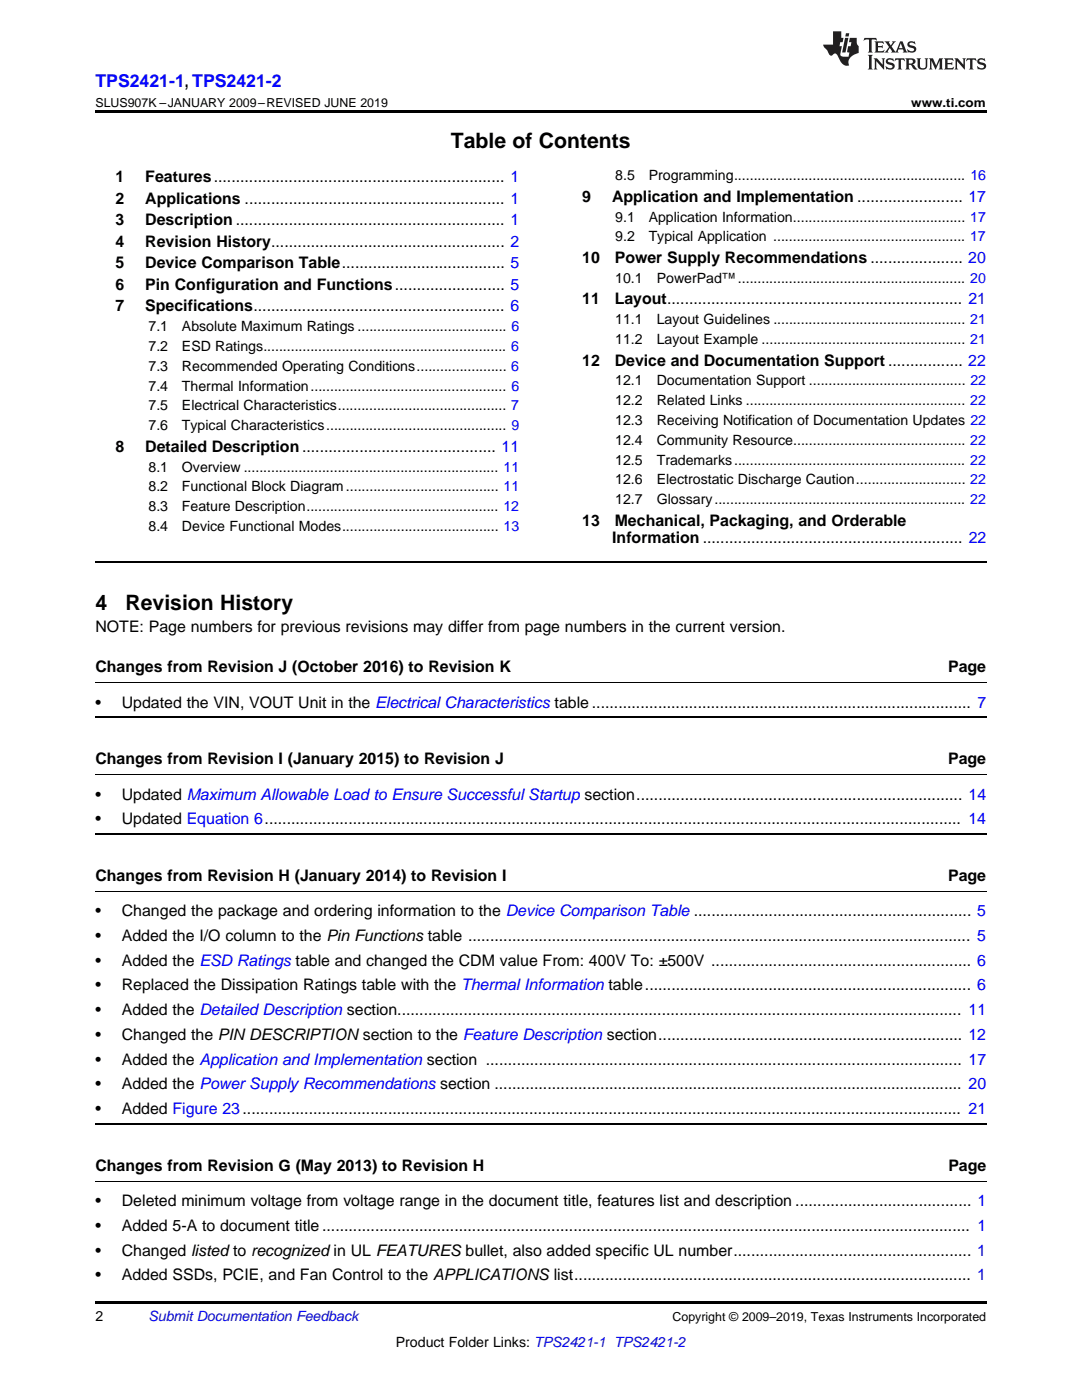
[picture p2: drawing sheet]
<svg xmlns="http://www.w3.org/2000/svg" width="216mm" height="279mm" viewBox="0 0 216 279" stroke-linecap="round" stroke-linejoin="round" font-family="sans-serif">
<defs><g id="words">
<g font-size="4.2">
<text x="90" y="29.6">Table of Contents</text>
<text x="19" y="121.7">4</text>
<text x="25" y="121.7">Revision History</text>
</g>
<text font-size="3.5" fill="#00f" x="19" y="17.3">TPS2421-1, TPS2421-2</text>
<g font-size="3.2">
<text x="23" y="36.3">1</text>
<text x="23" y="40.6">2</text>
<text x="29" y="36.3">Features.................................................................. 1</text>
<text x="29" y="40.6">Applications ........................................................... 1</text>
<text x="116.2" y="40.3">9</text>
<text x="122.1" y="40.3">Application and Implementation ........................ 17</text>
<text x="23" y="44.9">3</text>
<text x="29" y="44.9">Description ............................................................. 1</text>
<text x="23" y="49.2">4</text>
<text x="23" y="53.6">5</text>
<text x="29" y="49.2">Revision History..................................................... 2</text>
<text x="29" y="53.6">Device Comparison Table..................................... 5</text>
<text x="116.2" y="52.5">10</text>
<text x="122.7" y="52.5">Power Supply Recommendations ..................... 20</text>
<text x="23" y="57.9">6</text>
<text x="29" y="57.9">Pin Configuration and Functions......................... 5</text>
<text x="23" y="62.2">7</text>
<text x="29" y="62.2">Specifications......................................................... 6</text>
<text x="116.2" y="60.7">11</text>
<text x="122.7" y="60.7">Layout................................................................... 21</text>
<text x="116.2" y="73">12</text>
<text x="122.7" y="73">Device and Documentation Support ................. 22</text>
<text x="23" y="90.2">8</text>
<text x="29" y="90.2">Detailed Description............................................ 11</text>
<text x="116.2" y="104.9">13</text>
<text x="122.7" y="104.9">Mechanical, Packaging, and Orderable</text>
<text x="122.2" y="108.4">Information ........................................................... 22</text>
<text x="19" y="126">NOTE: Page numbers for previous revisions may differ from page numbers in the current version.</text>
<text x="19" y="134.2">Changes from Revision J (October 2016) to Revision K</text>
<text x="189.2" y="134.2">Page</text>
<text x="19" y="141.2">•</text>
<text x="24.3" y="141.2">Updated the VIN, VOUT Unit in the Electrical Characteristics table ...................................................................................... 7</text>
<text x="19" y="152.5">Changes from Revision I (January 2015) to Revision J</text>
<text x="189.2" y="152.5">Page</text>
<text x="19" y="159.6">•</text>
<text x="24.3" y="159.6">Updated Maximum Allowable Load to Ensure Successful Startup section.......................................................................... 14</text>
<text x="19" y="164.5">•</text>
<text x="24.3" y="164.5">Updated Equation 6.............................................................................................................................................................. 14</text>
<text x="19" y="175.8">Changes from Revision H (January 2014) to Revision I</text>
<text x="189.2" y="175.8">Page</text>
<text x="19" y="182.8">•</text>
<text x="24.3" y="182.8">Changed the package and ordering information to the Device Comparison Table ............................................................... 5</text>
<text x="19" y="187.8">•</text>
<text x="24.3" y="187.8">Added the I/O column to the Pin Functions table .................................................................................................................. 5</text>
<text x="19" y="192.7">•</text>
<text x="19" y="197.7">•</text>
<text x="24.3" y="192.7">Added the ESD Ratings table and changed the CDM value From: 400V To: ±500V ........................................................... 6</text>
<text x="24.3" y="197.7">Replaced the Dissipation Ratings table with the Thermal Information table.......................................................................... 6</text>
<text x="19" y="202.6">•</text>
<text x="24.3" y="202.6">Added the Detailed Description section................................................................................................................................ 11</text>
<text x="19" y="207.5">•</text>
<text x="24.3" y="207.5">Changed the PIN DESCRIPTION section to the Feature Description section..................................................................... 12</text>
<text x="19" y="212.5">•</text>
<text x="24.3" y="212.5">Added the Application and Implementation section ............................................................................................................ 17</text>
<text x="19" y="217.4">•</text>
<text x="24.3" y="217.4">Added the Power Supply Recommendations section .......................................................................................................... 20</text>
<text x="19" y="222.4">•</text>
<text x="24.3" y="222.4">Added Figure 23................................................................................................................................................................... 21</text>
<text x="19" y="233.6">Changes from Revision G (May 2013) to Revision H</text>
<text x="189.2" y="233.6">Page</text>
<text x="19" y="240.7">•</text>
<text x="19" y="245.6">•</text>
<text x="24.3" y="240.7">Deleted minimum voltage from voltage range in the document title, features list and description ........................................ 1</text>
<text x="24.3" y="245.6">Added 5-A to document title................................................................................................................................................... 1</text>
<text x="19" y="250.6">•</text>
<text x="24.3" y="250.6">Changed listed to recognized in UL FEATURES bullet, also added specific UL number...................................................... 1</text>
<text x="19" y="255.5">•</text>
<text x="24.3" y="255.5">Added SSDs, PCIE, and Fan Control to the APPLICATIONS list.......................................................................................... 1</text>
</g>
<g font-size="2.8">
<text x="122.8" y="36">8.5</text>
<text x="129.4" y="36">Programming........................................................... 16</text>
<text x="122.8" y="44.2">9.1</text>
<text x="129.4" y="44.2">Application Information............................................ 17</text>
<text x="122.8" y="48.2">9.2</text>
<text x="129.4" y="48.2">Typical Application ................................................. 17</text>
<text x="122.8" y="56.4">10.1</text>
<text x="131" y="56.4">PowerPad™.......................................................... 20</text>
<text x="122.8" y="64.7">11.1</text>
<text x="131" y="64.7">Layout Guidelines ................................................. 21</text>
<text x="29.6" y="66.1">7.1</text>
<text x="29.6" y="70.1">7.2</text>
<text x="36.3" y="66.1">Absolute Maximum Ratings ...................................... 6</text>
<text x="36.3" y="70.1">ESD Ratings.............................................................. 6</text>
<text x="122.8" y="68.7">11.2</text>
<text x="131" y="68.7">Layout Example .................................................... 21</text>
<text x="29.6" y="74">7.3</text>
<text x="29.6" y="78">7.4</text>
<text x="36.3" y="74">Recommended Operating Conditions....................... 6</text>
<text x="36.3" y="78">Thermal Information.................................................. 6</text>
<text x="122.8" y="76.9">12.1</text>
<text x="131" y="76.9">Documentation Support ........................................ 22</text>
<text x="29.6" y="81.9">7.5</text>
<text x="36.3" y="81.9">Electrical Characteristics........................................... 7</text>
<text x="122.8" y="80.9">12.2</text>
<text x="131" y="80.9">Related Links ........................................................ 22</text>
<text x="29.6" y="85.9">7.6</text>
<text x="36.3" y="85.9">Typical Characteristics.............................................. 9</text>
<text x="122.8" y="84.8">12.3</text>
<text x="122.8" y="88.8">12.4</text>
<text x="131" y="84.8">Receiving Notification of Documentation Updates 22</text>
<text x="131" y="88.8">Community Resource............................................ 22</text>
<text x="29.6" y="94.1">8.1</text>
<text x="36.3" y="94.1">Overview ................................................................. 11</text>
<text x="122.8" y="92.7">12.5</text>
<text x="131" y="92.7">Trademarks........................................................... 22</text>
<text x="29.6" y="98.1">8.2</text>
<text x="36.3" y="98.1">Functional Block Diagram....................................... 11</text>
<text x="122.8" y="96.7">12.6</text>
<text x="122.8" y="100.6">12.7</text>
<text x="131" y="96.7">Electrostatic Discharge Caution............................ 22</text>
<text x="131" y="100.6">Glossary................................................................ 22</text>
<text x="29.6" y="102">8.3</text>
<text x="29.6" y="106">8.4</text>
<text x="36.3" y="102">Feature Description................................................. 12</text>
<text x="36.3" y="106">Device Functional Modes........................................ 13</text>
<text x="19" y="263.6">2</text>
<text x="79" y="268.9">Product Folder Links: TPS2421-1 TPS2421-2</text>
</g>
<text font-size="2.8" fill="#0000c8" x="29.6" y="263.6">Submit Documentation Feedback</text>
<g font-size="2.5">
<text x="19" y="21.4">SLUS907K –JANUARY 2009–REVISED JUNE 2019</text>
<text x="181.8" y="21.4">www.ti.com</text>
<text x="134.2" y="263.6">Copyright © 2009–2019, Texas Instruments Incorporated</text>
</g>
</g></defs>
<path d="M19 22h177.8v.5h-177.8zM19 259.7h177.8v.5h-177.8z" fill="#000"/>
<path d="M19 136.2h177.8M19 154.6h177.8M19 177.9h177.8M19 235.7h177.8" fill="none" stroke="#000" stroke-width=".2"/>
<path d="M19 112.1h177.8M19 143.2h177.8M19 166.4h177.8M19 224.3h177.8" fill="none" stroke="#000" stroke-width=".35"/>
<g fill="#231f20">
<path d="M172.5 7.6l-.1 .5 .4-.2h.6v.1v2.1l-.2 .4h.9l-.2-.4v-2.1l.1-.1h.5l.5 .2-.2-.5zM174.5 8.3l.2 .3v1.5l-.2 .4h1.8l.2-.6a1.04 1.04 0 0 1-1.3 .2v-.7h.6l.3 .2v-.6l-.3 .2h-.6v-.6l.8-.1 .4 .3-.2-.5zM176.5 8.3l.9 1.1-.9 1.1h.8l-.2-.2 .4-.7 .5 .7-.2 .2h1.5l-.2-.2 .2-.4h.9l.1 .4-.2 .2h1l-.3-.3-.7-1.9h-.5l-.9 2-.8-1 .9-1h-.8l.1 .3-.4 .5-.3-.6 .1-.2zM179.7 8.6l.4 1h-.7zM181.3 8.4a.63 .63 0 0 0-.2 .7 .63 .63 0 0 0 .6 .4l.6 .2 .1 .2a.75 .75 0 0 1-.7 .4 .75 .75 0 0 1-.6-.5l.1 .7 .1-.1a1.11 1.11 0 0 0 1.5-.6 1.13 1.13 0 0 0-1.2-.8l-.1-.4a1.04 1.04 0 0 1 1.2 .2l-.2-.5-.2 .1-.4-.2zM173.2 10.9l.2 .4v2.2l-.2 .4h1l-.3-.4v-2.2l.3-.4zM174.3 11.6l.3 .4v1.5l-.3 .4h.8l-.2-.4v-1.3l1.5 1.7v-1.9l.2-.4h-.7l.2 .4v.9l-1.1-1.3zM177 11.8a.62 .62 0 0 0-.2 .7 .62 .62 0 0 0 .6 .4l.6 .1 .1 .3a.76 .76 0 0 1-.7 .3 .76 .76 0 0 1-.7-.4l.2 .7 .1-.1a1.11 1.11 0 0 0 1.5-.6 1.13 1.13 0 0 0-1.2-.8l-.1-.4a1.04 1.04 0 0 1 1.2 .2l-.2-.6-.2 .1-.5-.1zM178.7 11.6l-.2 .6a.61 .61 0 0 1 .8-.3v1.6l-.2 .4h.9l-.2-.4v-1.6a.63 .63 0 0 1 .7 .3l-.1-.6zM180.6 11.6l.3 .4v1.5l-.3 .4h1l-.2-.2-.1-.8 .6 .2a.76 .76 0 0 0 1.2 .7l-1-1a.58 .58 0 0 0 .6-.5 .58 .58 0 0 0-.5-.6zM181.4 11.9h.1a.45 .45 0 0 1 .5 .1 .45 .45 0 0 1 .1 .5l-.8 .2zM182.9 11.6l.2 .2a2.17 2.17 0 0 0 .3 1.9 .99 .99 0 0 0 1.6-.6v-1.1l.2-.4h-.7l.2 .2a1.92 1.92 0 0 1-.2 1.8 .6 .6 0 0 1-.9-.5v-1.1l.2-.4zM185.4 11.6l.2 .4v1.5l-.2 .4h.7l-.2-.4v-1.4l.8 1.8 .8-1.8v1.4l-.2 .4h.9l-.2-.4v-1.5l.2-.4h-.8l-.6 1.5-.6-1.5zM188.4 11.6l.2 .4v1.5l-.2 .4h1.8l.1-.6a1.04 1.04 0 0 1-1.2 .1v-.6h.5l.4 .2v-.6l-.4 .2h-.5v-.7h.8l.3 .3-.1-.6zM190.5 11.6l.2 .4v1.5l-.2 .4h.7l-.2-.4v-1.3l1.5 1.7v-1.9l.2-.4h-.7l.2 .4v.9l-1.1-1.3zM192.9 11.6l-.1 .6a.61 .61 0 0 1 .7-.3l.1 1.6-.3 .4h1l-.3-.4 .1-1.6a.63 .63 0 0 1 .7 .3l-.1-.6zM195.2 11.8a.62 .62 0 0 0-.2 .7 .62 .62 0 0 0 .6 .4l.6 .1 .1 .3a.76 .76 0 0 1-.7 .3 .76 .76 0 0 1-.6-.4l.1 .7 .1-.1a1.11 1.11 0 0 0 1.6-.6 1.13 1.13 0 0 0-1.3-.8l-.1-.4a1.04 1.04 0 0 1 1.2 .2l-.1-.6-.2 .1-.5-.1z"/>
<path d="M166.2 6.3v2.6h-1.9v.4l.8 .9a.91 .91 0 0 0 1 .8 .56 .56 0 0 1 .5-.3 .56 .56 0 0 1 .5 .3l.4 .8a1.53 1.53 0 0 0 1.9 1.2 1.54 1.54 0 0 1 1-2.1l.9-.3v-1.4a1.52 1.52 0 0 1-.4-1.6h-1.3l-.2 .8h.5l-.2 .8h-.5l-.1 1v.2l.4 .1-.2 .8a1.93 1.93 0 0 1-1.6-.3l.3-1.8h-.5l.2-.8h.4l.2-.8h-.4v-1.3zM168.6 7.6l-.6 2.9h.7l.6-2.9zM168.8 6.6l-.1 .7h.6l.2-.7z"/>
</g>
<use href="#words"/>
</svg>
